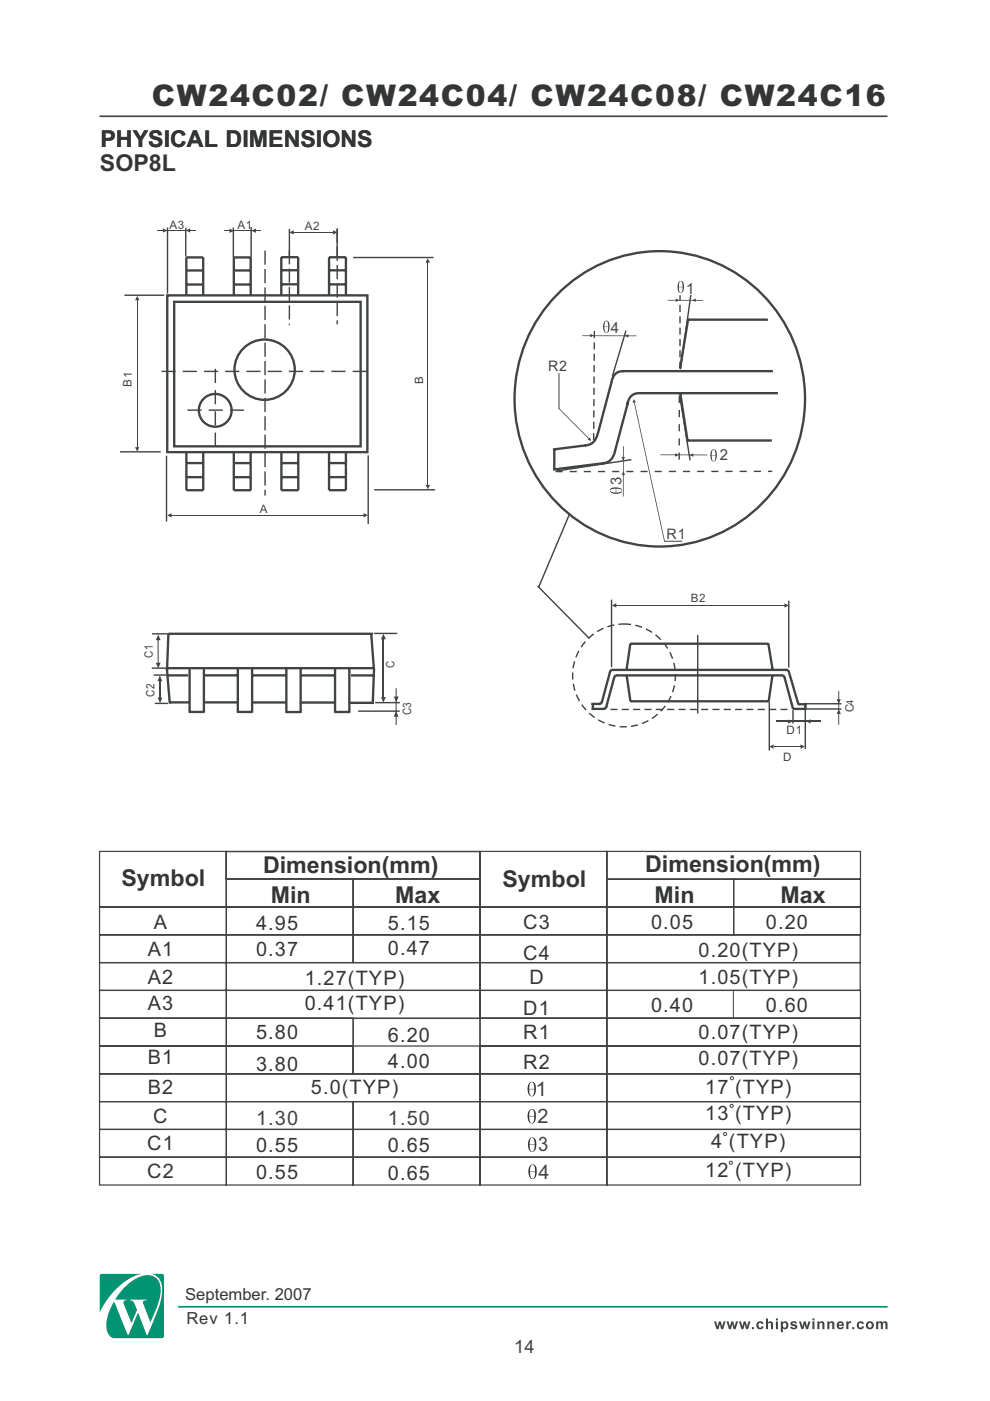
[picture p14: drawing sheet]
<svg xmlns="http://www.w3.org/2000/svg" width="210mm" height="297mm" viewBox="0 0 210 297" stroke-linecap="round" stroke-linejoin="round" font-family="sans-serif">
<defs><g id="words">
<text font-size="6.3" fill="#333536" x="32.2" y="22.4">CW24C02/ CW24C04/ CW24C08/ CW24C16</text>
<g font-size="4.9" fill="#333536">
<text x="21.3" y="31.1">PHYSICAL DIMENSIONS</text>
<text x="21.2" y="36.4">SOP8L</text>
<text x="55.8" y="185.1">Dimension(mm)</text>
<text x="136.8" y="185">Dimension(mm)</text>
<text x="25.8" y="187.9">Symbol</text>
<text x="57.4" y="191.5">Min</text>
<text x="83.8" y="191.4">Max</text>
<text x="106.6" y="188">Symbol</text>
<text x="138.8" y="191.4">Min</text>
<text x="165.6" y="191.5">Max</text>
</g>
<g font-size="4.2" fill="#333536">
<text x="32.6" y="196.9">A</text>
<text x="54.3" y="197.3">4.95</text>
<text x="82.3" y="197.3">5.15</text>
<text x="111" y="196.9">C3</text>
<text x="138.1" y="196.9">0.05</text>
<text x="162.5" y="197">0.20</text>
<text x="31.3" y="202.8">A1</text>
<text x="54.3" y="202.7">0.37</text>
<text x="82.3" y="202.4">0.47</text>
<text x="111" y="203.5">C4</text>
<text x="148.2" y="203">0.20(TYP)</text>
<text x="31.3" y="208.7">A2</text>
<text x="64.6" y="208.8">1.27(TYP)</text>
<text x="112.3" y="208.7">D</text>
<text x="148.2" y="208.5">1.05(TYP)</text>
<text x="31.3" y="214.1">A3</text>
<text x="64.6" y="214.1">0.41(TYP)</text>
<text x="111" y="215.1">D1</text>
<text x="138.1" y="214.6">0.40</text>
<text x="162.5" y="214.7">0.60</text>
<text x="32.6" y="219.8">B</text>
<text x="54.3" y="220.3">5.80</text>
<text x="82.3" y="220.9">6.20</text>
<text x="111" y="220.3">R1</text>
<text x="148.2" y="220.3">0.07(TYP)</text>
<text x="31.3" y="225.7">B1</text>
<text x="54.3" y="227.1">3.80</text>
<text x="82.3" y="226.4">4.00</text>
<text x="111" y="226.6">R2</text>
<text x="148.2" y="225.7">0.07(TYP)</text>
<text x="31.3" y="232">B2</text>
<text x="65.9" y="231.9">5.0(TYP)</text>
<text x="149.6" y="231.9">17 (TYP)</text>
<text x="32.5" y="238.2">C</text>
<text x="149.6" y="237.5">13 (TYP)</text>
<text x="31.2" y="243.9">C1</text>
<text x="54.3" y="244.1">0.55</text>
<text x="82.3" y="244.3">0.65</text>
<text x="150.9" y="243.5">4 (TYP)</text>
<text x="31.2" y="249.8">C2</text>
<text x="54.3" y="250">0.55</text>
<text x="82.3" y="250.1">0.65</text>
<text x="149.6" y="249.5">12 (TYP)</text>
</g>
<g font-size="4.2" fill="#404542">
<text x="113.7" y="232.4">1</text>
<text x="54.3" y="238.5">1.30</text>
<text x="82.3" y="238.5">1.50</text>
<text x="114" y="238.1">2</text>
<text x="114.1" y="244.1">3</text>
<text x="114.2" y="249.9">4</text>
</g>
<text font-size="3.9" fill="#404542" x="109.1" y="286.8">14</text>
<g font-size="3.5" fill="#333536">
<text x="39.3" y="275.6">September. 2007</text>
<text x="39.5" y="280.7">Rev 1.1</text>
</g>
<g font-size="3.2" fill="#404542">
<text x="145.5" y="62.3">1</text>
<text x="129.6" y="70.5">4</text>
<text x="152.7" y="97.5">2</text>
<text x="131.8" y="102.7" transform="rotate(-90 131.8 102.7)">3</text>
</g>
<g font-size="3.1" fill="#404542">
<text x="116.3" y="78.6">R2</text>
<text x="141.4" y="114.3">R1</text>
</g>
<g font-size="2.5" fill="#404542">
<text x="36" y="48.6">A3</text>
<text x="50.4" y="48.5">A1</text>
<text x="64.6" y="48.7">A2</text>
<text x="27.9" y="82" transform="rotate(-89 27.9 82)">B1</text>
<text x="89.7" y="81.4" transform="rotate(-90 89.7 81.4)">B</text>
<text x="55.1" y="108.8">A</text>
<text x="146.5" y="127.6">B2</text>
<text x="32.4" y="139.5" transform="rotate(-90 32.4 139.5)">C1</text>
<text x="83.7" y="141.6" transform="rotate(-90 83.7 141.6)">C</text>
<text x="32.8" y="147.8" transform="rotate(-90 32.8 147.8)">C2</text>
<text x="87.2" y="151.7" transform="rotate(-89 87.2 151.7)">C3</text>
<text x="166.8" y="155.6">D1</text>
<text x="181.1" y="151" transform="rotate(-92 181.1 151)">C</text>
<text x="166.1" y="161.3">D</text>
</g>
<text font-size="2.1" fill="#404542" x="181" y="149.4" transform="rotate(-92 181 149.4)">4</text>
</g></defs>
<path d="M21.1 24.7h167.1" fill="none" stroke="#404542" stroke-width=".35"/>
<path d="M37.8 277.1h150.4" fill="none" stroke="#009472" stroke-width=".35"/>
<path d="M185.8 280.2h.4v.2l.7-.3 .3 .3a.56 .56 0 0 1 .7-.3 .56 .56 0 0 1 .3 .7v1h-.4v-1.1a.28 .28 0 0 0-.3-.2 .28 .28 0 0 0-.2 .3v1h-.5v-1.1a.28 .28 0 0 0-.3-.2 .28 .28 0 0 0-.2 .3v1h-.5zM184.2 280.6a.45 .45 0 0 0 0 .7 .45 .45 0 0 0 .7-.1l-.1-.6-.3-.1zM183.7 281a.86 .86 0 0 1 1.7 0 .86 .86 0 0 1-1.7 0zM181.9 280.4a.79 .79 0 0 1 1.3 .3h-.4l-.2-.2a.46 .46 0 0 0-.5 .5 .46 .46 0 0 0 .7 .3v-.1l.5 .1a.84 .84 0 0 1-1.3 .4 .84 .84 0 0 1-.1-1.3zM180.8 281.4h.4v.4h-.4zM179.5 280.2h.4v.2l.3-.3 .4 .1-.2 .4a.34 .34 0 0 0-.4 0 .34 .34 0 0 0-.1 .5v.7h-.4zM178 280.6l-.1 .2h.7l-.2-.3zM177.7 280.4a.79 .79 0 0 1 .9-.2 .79 .79 0 0 1 .4 .9h-1.1a.33 .33 0 0 0 .2 .4 .33 .33 0 0 0 .4-.2l.5 .1a.84 .84 0 0 1-1.3 .3 .84 .84 0 0 1 0-1.3zM175.5 280.2h.4v.2a.59 .59 0 0 1 .7-.3 .59 .59 0 0 1 .4 .7v1h-.5v-1a.31 .31 0 0 0-.3-.3 .31 .31 0 0 0-.3 .3v1h-.4zM173.4 280.2h.4v.2a.59 .59 0 0 1 .7-.3 .59 .59 0 0 1 .4 .7v1h-.5v-1a.31 .31 0 0 0-.3-.3 .31 .31 0 0 0-.3 .3v1h-.4zM172.3 280.2h.4v1.6h-.4zM172.3 279.5h.4v.4h-.4zM169.5 280.2h.4l.3 1 .3-1h.4l.3 1 .3-1h.4l-.5 1.6h-.4l-.3-1-.3 1h-.4zM167.8 280.3a.84 .84 0 0 1 1.3 .3h-.4a.28 .28 0 0 0-.3-.2 .28 .28 0 0 0-.3 .3 .84 .84 0 0 1 1 .7 .86 .86 0 0 1-1.5-.1h.4a.32 .32 0 0 0 .3 .3 .32 .32 0 0 0 .4-.3 .85 .85 0 0 1-1-.9zM166.1 280.6v.6l.2 .3a.48 .48 0 0 0 .5-.5 .48 .48 0 0 0-.5-.5zM165.6 280.2h.4v.2a.72 .72 0 0 1 1-.1 .72 .72 0 0 1 .2 .9 .65 .65 0 0 1-.5 .6 .65 .65 0 0 1-.7-.2v.8h-.4zM164.6 280.2h.4v1.6h-.4zM164.6 279.5h.4v.4h-.4zM162.5 279.5h.4v.9a.59 .59 0 0 1 .7-.2 .59 .59 0 0 1 .4 .6v1h-.5v-1.1a.34 .34 0 0 0-.5-.2 .34 .34 0 0 0-.1 .5v.8h-.4zM160.6 280.4a.79 .79 0 0 1 1.4 .3h-.5l-.2-.2a.46 .46 0 0 0-.5 .5 .46 .46 0 0 0 .7 .3l.1-.1 .4 .1a.84 .84 0 0 1-1.3 .4 .84 .84 0 0 1-.1-1.3zM159.5 281.4h.4v.4h-.4zM156.7 280.2h.5l.3 1 .2-1h.5l.2 1 .4-1h.4l-.5 1.6h-.5l-.2-1-.3 1h-.4zM154.1 280.2h.4l.3 1 .3-1h.4l.3 1 .3-1h.4l-.5 1.6h-.4l-.3-1-.3 1h-.4zM151.5 280.2h.4l.3 1 .3-1h.4l.3 1 .3-1h.4l-.5 1.6h-.4l-.3-1-.3 1h-.4z" fill-rule="evenodd" fill="#404542"/>
<path d="M21.2 270.3v8a15.9 15.9 0 0 1 7.5-7.8l1.3-.4h4.4h-2.3a2.94 2.94 0 0 1 2.3 3.4 21.9 21.9 0 0 1-2.4 8l-.7 1.5h-.2l-1.8-4.7-2 4.7h-.2l-2.9-7a8.8 8.8 0 0 0-1.4 6.5 2.06 2.06 0 0 0 1.1 1.2h10.5l.3-.2 .1-13-.1-.2-.3-.2h-12.8zM26.4 272.9l-2 2.6h2.4v.2l-.5 .1-.1 .5 1.7 4.2 1.2-2.8-.3-.7a1.26 1.26 0 0 0-1.3-1.3v-.2h3.6v.2a.53 .53 0 0 0-.7 .1 .53 .53 0 0 0 0 .7l1.5 3.9 .3-.8a15.4 15.4 0 0 0 1.9-6.4 2.85 2.85 0 0 0-4.4-2.5 9.5 9.5 0 0 0-3.3 2.2z" fill-rule="evenodd" fill="#009472"/>
<g fill="none" stroke="#404542" stroke-width=".26">
<path d="M21.1 180.5h26.9v11.8h-26.9zM21.1 192.3h26.9v5.9h-26.9zM21.1 198.2h26.9v5.9h-26.9zM48 186.4h26.9v5.9h-26.9zM48 192.3h26.9v5.9h-26.9zM48 198.2h26.9v5.9h-26.9zM74.9 186.4h26.9v5.9h-26.9zM74.9 192.3h26.9v5.9h-26.9zM74.9 198.2h26.9v5.9h-26.9zM101.8 180.5h26.9v11.8h-26.9zM101.8 192.3h26.9v5.9h-26.9zM101.8 198.2h26.9v5.9h-26.9z"/>
<path d="M128.7 186.4h26.9v5.9h-26.9zM128.7 192.3h26.9v5.9h-26.9zM128.7 198.2h53.8v5.9h-53.8zM128.7 180.5h53.8v5.9h-53.8zM155.6 186.4h26.9v5.9h-26.9zM155.6 192.3h26.9v5.9h-26.9zM21.1 204.1h26.9v5.9h-26.9zM21.1 210h26.9v5.9h-26.9zM21.1 215.9h26.9v5.9h-26.9zM48 204.1h53.8v5.9h-53.8zM48 210h53.8v5.9h-53.8zM48 215.9h26.9v5.9h-26.9z"/>
<path d="M101.8 204.1h26.9v5.9h-26.9zM101.8 210h26.9v5.9h-26.9zM101.8 215.9h26.9v5.9h-26.9zM128.7 204.1h53.7v5.9h-53.7zM128.7 210h53.8v5.9h-53.8zM128.7 215.9h53.8v5.9h-53.8zM21.1 221.8h26.9v5.9h-26.9zM21.1 227.7h26.9v5.9h-26.9zM21.1 233.6h26.9v5.9h-26.9zM21.1 239.5h26.9v5.9h-26.9zM48 221.8h26.9v5.9h-26.9zM48 227.7h53.8v5.9h-53.8z"/>
<path d="M48 233.6h26.9v5.9h-26.9zM48 239.5h26.9v5.9h-26.9zM74.9 221.8h26.9v5.9h-26.9zM74.9 233.6h26.9v5.9h-26.9zM74.9 239.5h26.9v5.9h-26.9zM101.8 221.8h26.9v5.9h-26.9zM101.8 227.7h26.9v5.9h-26.9zM101.8 233.6h26.9v5.9h-26.9zM101.8 239.5h26.9v5.9h-26.9zM128.7 221.8h53.8v5.9h-53.8zM128.7 227.7h53.8v5.9h-53.8zM128.7 233.6h53.8v5.9h-53.8z"/>
<path d="M128.7 239.5h53.8v5.9h-53.8zM21.1 245.4h26.9v5.8h-26.9zM48 245.4h26.9v5.8h-26.9zM74.9 245.4h26.9v5.8h-26.9zM101.8 245.4h26.9v5.8h-26.9zM128.7 245.4h53.8v5.8h-53.8z"/>
</g>
<path d="M112.2 229.7a2.2 2.2 0 0 0 .3 2.7 1.07 1.07 0 0 0 1.2-1.4 1.23 1.23 0 0 0-.9-1.6zM112.2 231h1.1a1.12 1.12 0 0 1-.6 1.4l-.3-.4zM112.5 229.6l.1-.1a.98 .98 0 0 1 .7 1.4h-1.1z" fill-rule="evenodd" fill="#333536"/>
<g fill="none" stroke="#404542" stroke-width=".21">
<circle cx="155.2" cy="234.5" r=".34"/>
<circle cx="155.2" cy="228.6" r=".34"/>
<circle cx="153.8" cy="240.4" r=".34"/>
<circle cx="155" cy="246.5" r=".34"/>
</g>
<path d="M48 180.5h53.8v5.8h-53.8zM74.9 215.9h26.9v11.8h-26.9z" fill="none" stroke="#404542" stroke-width=".26"/>
<g fill="none" stroke="#404542" stroke-width=".5">
<path d="M59.6 57.3h3.6M69.8 57.3h3.5M69.8 54.5h3.6M69.8 54.5v8.1M73.4 54.5v8.1M35.5 62.6h42.4v33.3h-42.4zM36.9 64h39.6v30.6h-39.6zM59.7 60.3h3.5M59.7 62.6l-.1-8.1h3.6v8.1M69.8 60.3h3.5M59.7 95.9v8M59.7 98.2h3.6"/>
<path d="M63.3 95.9v8h-3.6M69.8 95.9v8h3.6v-8M69.8 98.2h3.6M59.7 101.2h3.6M69.8 101.2h3.6"/>
<circle cx="56.1" cy="78.4" r="6.4"/>
</g>
<path d="M34.3 78.7h44.7" fill="none" stroke="#404542" stroke-width=".3" stroke-dasharray="3 1.5" stroke-linecap="butt"/>
<path d="M56.2 53.1v52" fill="none" stroke="#404542" stroke-width=".3" stroke-dasharray="3 .9" stroke-linecap="butt"/>
<path d="M61.4 48.5v6.2M71.5 48.6v5.8M74.9 54.6h17M79.4 103.8h12.9" fill="none" stroke="#404542" stroke-width=".3"/>
<path d="M90.7 54.8l.5 .9h-.9z" fill-rule="evenodd" fill="#404542"/>
<path d="M90.7 55.5v47.3" fill="none" stroke="#404542" stroke-width=".21"/>
<g fill="#404542">
<path d="M90.3 102.8h.9l-.5 .9z" fill-rule="evenodd"/>
<path d="M61.4 49.3l.9-.5v.9z" fill-rule="evenodd"/>
</g>
<path d="M61.8 49.3h9.1" fill="none" stroke="#404542" stroke-width=".21"/>
<path d="M70.6 48.8l1 .5-1 .4z" fill-rule="evenodd" fill="#404542"/>
<path d="M39.5 54.6v8M39.5 95.9v8" fill="none" stroke="#404542" stroke-width=".5"/>
<path d="M35.5 48.2v14M39.4 48.3v6.1M26.4 62.6h8.4M25.4 95.8h8.7" fill="none" stroke="#404542" stroke-width=".3"/>
<path d="M29.1 62.7l.5 1h-1z" fill-rule="evenodd" fill="#404542"/>
<path d="M29.1 63.4v31.6" fill="none" stroke="#404542" stroke-width=".21"/>
<g fill="#404542">
<path d="M28.6 94.8h1l-.5 .9z" fill-rule="evenodd"/>
<path d="M34.6 48.4l.9 .5-.9 .4z" fill-rule="evenodd"/>
</g>
<g fill="none" stroke="#404542" stroke-width=".5">
<path d="M39.5 57.3h3.6M39.5 54.6h3.6v8M49.6 57.3h3.6M39.5 60.3h3.6M49.6 60.3h3.6M49.6 62.6v-8h3.6v8M39.6 98.2h3.5M43.1 95.9v8h-3.6M49.6 95.9v8h3.6v-8M49.6 98.2h3.6M39.6 101.2h3.5M49.6 101.2h3.6"/>
<circle cx="45.7" cy="87" r="3.5"/>
</g>
<path d="M45.7 78.2v16.9M39.8 87h12.3" fill="none" stroke="#404542" stroke-width=".3" stroke-dasharray="3 1.5" stroke-linecap="butt"/>
<path d="M49.5 48.2v6.4M53.3 48.1v6.4" fill="none" stroke="#404542" stroke-width=".3"/>
<path d="M53.4 48.9l.9-.4v.9z" fill-rule="evenodd" fill="#404542"/>
<path d="M47.7 48.9h7.6" fill="none" stroke="#404542" stroke-width=".21"/>
<g fill="#404542">
<path d="M48.7 48.5l.9 .4-.9 .5z" fill-rule="evenodd"/>
<path d="M39.4 48.9l.9-.5v.9z" fill-rule="evenodd"/>
</g>
<path d="M33.4 48.9h8.1" fill="none" stroke="#404542" stroke-width=".21"/>
<path d="M35.3 96.6v14M78.1 96.6v14.5" fill="none" stroke="#404542" stroke-width=".3"/>
<path d="M35.5 109.3l.9-.5v.9z" fill-rule="evenodd" fill="#404542"/>
<path d="M36.3 109.2h40.8" fill="none" stroke="#404542" stroke-width=".21"/>
<path d="M77.1 108.8l.9 .4-.9 .5z" fill-rule="evenodd" fill="#404542"/>
<g fill="none" stroke="#404542" stroke-width=".5">
<path d="M35.7 134.4h43.4M35.7 134.4l-.3 7.5M78.7 134.2l.6 7.6M35.4 141.6l.6 7.6M35.4 141.7h43.6M35.6 143.2h4.3M36.1 148.9h4M43.2 143.2h7M50.4 150.9h3.1M50.4 141.9v9.2M53.5 141.9v9.2M53.7 143.2h6.9"/>
<path d="M60.7 151h3M60.7 141.9v9.2M63.8 141.9v9.2M63.9 143.2h7M71 151h3.1M71.1 141.9v9.2M74.1 141.9v9.2M74.5 143.2h4.7M79.3 141.7l-.2 7.6"/>
</g>
<path d="M33.6 134.5l.5 1.2h-1.1z" fill-rule="evenodd" fill="#404542"/>
<path d="M32.3 134.4h3.3M32.2 141.7h3.5" fill="none" stroke="#404542" stroke-width=".3"/>
<path d="M33.5 135.5v5" fill="none" stroke="#404542" stroke-width=".25"/>
<path d="M33 140.5h1.1l-.5 1.2z" fill-rule="evenodd" fill="#404542"/>
<path d="M32.6 143.1h2.8M32.8 149.1h2.8M76 150.8h8.8M79.6 149h5.2" fill="none" stroke="#404542" stroke-width=".3"/>
<path d="M84 145.9v7.8" fill="none" stroke="#404542" stroke-width=".23"/>
<g fill="#404542">
<path d="M84 150.8l.5 1.2h-1z" fill-rule="evenodd"/>
<path d="M83.5 147.7h1.1l-.5 1.2z" fill-rule="evenodd"/>
</g>
<path d="M79.3 134.3h5" fill="none" stroke="#404542" stroke-width=".3"/>
<path d="M81.3 134.4l.5 1.1h-1z" fill-rule="evenodd" fill="#404542"/>
<path d="M81.3 135.5v12.3" fill="none" stroke="#404542" stroke-width=".22"/>
<path d="M80.8 147.8h1l-.5 1.2z" fill-rule="evenodd" fill="#404542"/>
<g fill="none" stroke="#404542" stroke-width=".5">
<path d="M163 136.5l.9 5.4M163 136.5h-29.3l-.8 5.5M125.4 149.2h1.8M125.4 150.3h2.7M125.8 149.2v1M127.7 148.7a.61 .61 0 0 1-.7 .5M128.6 149.8a.61 .61 0 0 1-.7 .5M129.4 142.6l-1.7 6.2M130 142h36.8M130 142a.61 .61 0 0 0-.7 .6M130.3 143.7l-1.7 6.2M132.9 143.2l.8 5.5"/>
<path d="M133.7 148.7h29.3M163.8 143.2l-.8 5.5M165.8 143.2a.61 .61 0 0 1 .6 .6M165.8 143.2h-34.9a.61 .61 0 0 0-.7 .6M166.4 143.7l1.7 6.3M167.3 142.5l2 6.6 .4 .2M168.1 150l.1 .2 .4 .1M169.6 149.3h1.5M170.8 149v1.2M171.1 150.3h-2.5"/>
</g>
<g fill="none" stroke="#404542" stroke-width=".3" stroke-dasharray="1.5 .9" stroke-linecap="butt">
<path d="M125.9 93.3l.2-23.9"/>
<circle cx="132.4" cy="143.2" r="10.9"/>
</g>
<path d="M132.8 70.1l-2.9 9.7M120.8 108.9l-6.5 15.5M114 124.2l11 11.2" fill="none" stroke="#404542" stroke-width=".3"/>
<path d="M129.8 128.4l.9-.5v.9z" fill-rule="evenodd" fill="#404542"/>
<path d="M130.7 128.4h35.8" fill="none" stroke="#404542" stroke-width=".21"/>
<path d="M166.4 127.9l.9 .5-.9 .4z" fill-rule="evenodd" fill="#404542"/>
<path d="M129.7 127.1v14.4M167.3 127.3v14.2M170.8 150.4v8.4" fill="none" stroke="#404542" stroke-width=".3"/>
<path d="M163.2 158.3l.9-.5v1z" fill-rule="evenodd" fill="#404542"/>
<path d="M164.1 158.3h5.7" fill="none" stroke="#404542" stroke-width=".21"/>
<path d="M169.8 157.8l.9 .5-.9 .5z" fill-rule="evenodd" fill="#404542"/>
<g fill="none" stroke="#404542" stroke-width=".5">
<path d="M132 78.7h31.9M132.3 78.7a2.39 2.39 0 0 0-2.6 2.4M145.8 67.8h17.1M146 67.6l-1.7 10.5M117.6 95.3v4.2M124.2 94.4l-6.9 .9M126.8 91.9a2.85 2.85 0 0 1-2.7 2.5M128 98.2l-10.7 1.4M129.7 81l-2.9 10.9M130.4 95.7a2.85 2.85 0 0 1-2.7 2.5M133.2 85.2l-2.8 10.6M144.3 83.5l1.5 10.1"/>
<path d="M145.7 93.4h18M165 83.4h-29.4a2.39 2.39 0 0 0-2.5 2.3M40.2 150.9h3M40.2 141.9v9.2M43.2 141.9v9.2M166.6 142a.61 .61 0 0 1 .7 .5"/>
</g>
<path d="M148 134.6v16.7M163.2 148.8v10.3M168.2 150.5v2.9M171.1 149.2h7.4M171.2 150.3h7.3" fill="none" stroke="#404542" stroke-width=".3"/>
<path d="M129.5 150.4h38" fill="none" stroke="#404542" stroke-width=".3" stroke-dasharray="1.5 .9" stroke-linecap="butt"/>
<path d="M171 152.9l.9-.4v.9z" fill-rule="evenodd" fill="#404542"/>
<path d="M164.8 152.9h9.3" fill="none" stroke="#404542" stroke-width=".3"/>
<path d="M167.2 152.5l.9 .5-.9 .4z" fill-rule="evenodd" fill="#404542"/>
<path d="M177.9 146.5v7.2" fill="none" stroke="#404542" stroke-width=".21"/>
<g fill="#404542">
<path d="M177.9 150.4l.5 1-1-.1z" fill-rule="evenodd"/>
<path d="M177.4 148.3h.9l-.4 .9z" fill-rule="evenodd"/>
</g>
<path d="M144.2 78.2v-15.6" fill="none" stroke="#404542" stroke-width=".3" stroke-dasharray="1.5 .9" stroke-linecap="butt"/>
<path d="M146.5 62.5l-2.2 15.8" fill="none" stroke="#404542" stroke-width=".3"/>
<path d="M143.3 63.3l.8 .4-.8 .3z" fill-rule="evenodd" fill="#404542"/>
<path d="M141.6 63.7h7.5" fill="none" stroke="#404542" stroke-width=".21"/>
<path d="M146.8 63.6l.8-.3v.7z" fill-rule="evenodd" fill="#404542"/>
<path d="M144.2 84.1l2.2 13.5" fill="none" stroke="#404542" stroke-width=".3"/>
<path d="M144.1 83.9v14.7" fill="none" stroke="#404542" stroke-width=".3" stroke-dasharray="1.5 1.5" stroke-linecap="butt"/>
<path d="M146.3 96.5l.7-.4v.8z" fill-rule="evenodd" fill="#404542"/>
<path d="M140.1 96.4h9.9" fill="none" stroke="#404542" stroke-width=".21"/>
<path d="M143.2 96.1l.7 .4-.7 .3z" fill-rule="evenodd" fill="#404542"/>
<path d="M133.9 97.5l-16 2.4" fill="none" stroke="#404542" stroke-width=".3"/>
<path d="M117.8 100l46-.1" fill="none" stroke="#404542" stroke-width=".3" stroke-dasharray="1.5 1.5" stroke-linecap="butt"/>
<path d="M131.8 96.9h.8l-.4 .8z" fill-rule="evenodd" fill="#404542"/>
<path d="M132.2 94.6v10.7" fill="none" stroke="#404542" stroke-width=".21"/>
<g fill="#404542">
<path d="M132.2 99.9l.4 .8h-.7z" fill-rule="evenodd"/>
<path d="M125.1 92.7l.3 .8-.8-.3z" fill-rule="evenodd"/>
</g>
<path d="M118.6 86.5l6.3 6.4-.1 .1-6.3-6.4z" fill="#404542"/>
<path d="M118.6 79.1v7.6" fill="none" stroke="#404542" stroke-width=".21"/>
<path d="M134.5 85.4l.1-.1 6.4 29.5-.1 .1z" fill="#404542"/>
<path d="M134.4 84.6l.5 .7-.7 .1z" fill-rule="evenodd" fill="#404542"/>
<path d="M140.9 114.8h3.8" fill="none" stroke="#404542" stroke-width=".21"/>
<g fill="#333536">
<path d="M144.1 59.7a1.94 1.94 0 0 0 .1 2.4h.4a1.96 1.96 0 0 0 0-2.5zM144 60.9h.8l-.1 .8-.2 .4-.3-.1-.1-.2zM144.2 59.7l.2-.1 .3 .3 .1 .9h-.8z" fill-rule="evenodd"/>
<path d="M128.3 68.1a1.94 1.94 0 0 0 .1 2.5h.4a1.96 1.96 0 0 0 .1-2.6zM128.2 69.3h.8l-.1 .9-.2 .3h-.2l-.2-.3zM128.5 68.1h.3l.1 .2 .1 .9h-.8z" fill-rule="evenodd"/>
<path d="M129.5 103.6a.72 .72 0 0 0 .1 .9 .72 .72 0 0 0 .8 .2h.7a.67 .67 0 0 0 .9-.7 .67 .67 0 0 0-.9-.6h-1.1zM130.7 103.6l.8 .1 .4 .4-.3 .2-.9 .1zM129.5 103.9l1.1-.3v.8l-.9-.1-.3-.2z" fill-rule="evenodd"/>
<path d="M151.1 95.3a1.94 1.94 0 0 0 .1 2.5h.3a1.96 1.96 0 0 0 .1-2.5zM150.9 96.6h.9l-.1 .8-.3 .3h-.2l-.2-.3zM151.2 95.4l.2-.1 .2 .3 .2 .9h-.9z" fill-rule="evenodd"/>
</g>
<path d="M155.6 210v5.8" fill="none" stroke="#404542" stroke-width=".21"/>
<path d="M118.9 61.7a30.6 30.6 0 0 1 50.6 14.2 31.2 31.2 0 0 1-33.9 39.7 31.4 31.4 0 0 1-25.1-21.8 31.4 31.4 0 0 1 8.4-32.1zM43.1 148.9h7.2M53.4 148.9h7.3M63.7 149h7.6M74 149h5.3" fill="none" stroke="#404542" stroke-width=".5"/>
<path d="M125.2 70.8l.7 .3-.7 .4z" fill-rule="evenodd" fill="#404542"/>
<path d="M123.5 71.2h11.5" fill="none" stroke="#404542" stroke-width=".21"/>
<g fill="#404542">
<path d="M132.5 71.2l.8-.4v.8z" fill-rule="evenodd"/>
<path d="M33.9 143.2l.5 1.2h-1z" fill-rule="evenodd"/>
<path d="M33.4 147.9h1.1l-.6 1.2z" fill-rule="evenodd"/>
</g>
<path d="M33.9 144.4v3.9" fill="none" stroke="#404542" stroke-width=".22"/>
<g fill="#333536">
<path d="M112.4 247.2a2.2 2.2 0 0 0 .3 2.7 1.07 1.07 0 0 0 1.1-1.4 1.23 1.23 0 0 0-.9-1.6zM112.4 248.5h1.1a1.12 1.12 0 0 1-.6 1.4l-.3-.4zM112.7 247.1l.3-.1 .3 .3 .2 1.1h-1.1z" fill-rule="evenodd"/>
<path d="M112.5 241.3a2.13 2.13 0 0 0 .1 2.9 1.08 1.08 0 0 0 1.2-1.4 1.23 1.23 0 0 0-.9-1.6zM112.3 242.8h1.1a1.12 1.12 0 0 1-.6 1.4l-.3-.4zM112.6 241.4l.1-.1a.98 .98 0 0 1 .7 1.4h-1.1z" fill-rule="evenodd"/>
<path d="M112.4 235.3a2.13 2.13 0 0 0 .1 2.9 1.08 1.08 0 0 0 1.2-1.4 1.23 1.23 0 0 0-.9-1.7zM112.2 236.7h1.1a1.12 1.12 0 0 1-.6 1.4l-.3-.4zM112.5 235.3l.1-.1a.98 .98 0 0 1 .7 1.4h-1.1z" fill-rule="evenodd"/>
</g>
<path d="M61.4 53v15.9M71.5 48.4v20.4" fill="none" stroke="#404542" stroke-width=".3" stroke-dasharray="3 .9" stroke-linecap="butt"/>
<use href="#words"/>
</svg>
